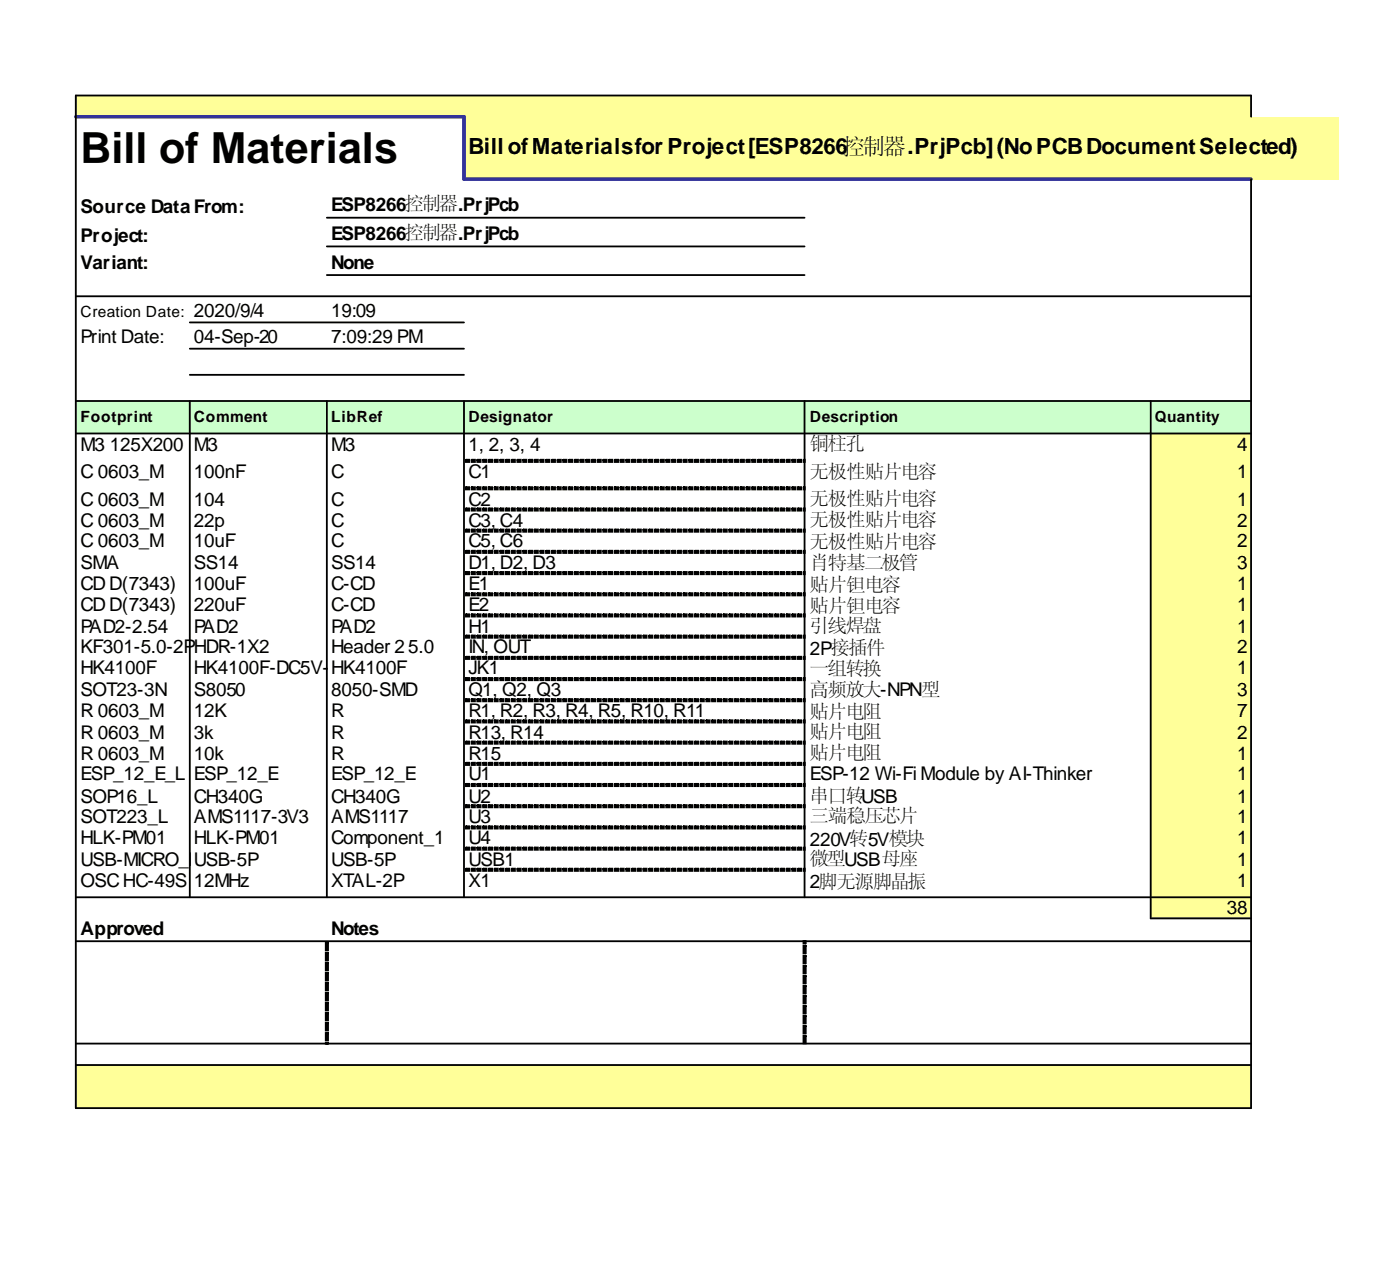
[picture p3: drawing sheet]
<svg xmlns="http://www.w3.org/2000/svg" width="254mm" height="231mm" viewBox="0 0 254 231" stroke-linecap="round" stroke-linejoin="round" font-family="sans-serif">
<defs><g id="words">
<text font-size="7.8" x="14.6" y="29.5">Bill of Materials</text>
<text font-size="4" x="84.9" y="28">Bill ofMaterialsfor Project[ESP8266控制器.PrjPcb](NoPCBDocumentSelected)</text>
<g font-size="3.4">
<text x="14.6" y="38.5">Source Data From:</text>
<text x="60" y="38.2">ESP8266控制器.PrjPcb</text>
<text x="14.6" y="43.8">Project:</text>
<text x="60" y="43.5">ESP8266控制器.PrjPcb</text>
<text x="14.6" y="48.8">Variant:</text>
<text x="60" y="48.8">None</text>
<text x="35.1" y="57.5">2020/9/4</text>
<text x="60" y="57.5">19:09</text>
<text x="14.6" y="62.1">Print Date:</text>
<text x="35.1" y="62.1">04-Sep-20</text>
<text x="60" y="62.1">7:09:29 PM</text>
<text x="14.6" y="81.7">M3</text>
<text x="19.9" y="81.7">125X200</text>
<text x="35.1" y="81.7">M3</text>
<text x="60" y="81.7">M3</text>
<text x="84.9" y="81.7">1, 2, 3, 4</text>
<text x="146.7" y="81.4">铜柱孔</text>
<text x="224.1" y="81.7">4</text>
<text x="14.6" y="86.7">C 0603_M</text>
<text x="35.1" y="86.7">100nF</text>
<text x="60" y="86.7">C</text>
<text x="84.9" y="86.7">C1</text>
<text x="146.7" y="86.3">无极性贴片电容</text>
<text x="224.1" y="86.7">1</text>
<text x="14.6" y="91.6">C 0603_M</text>
<text x="14.6" y="95.3">C 0603_M</text>
<text x="35.1" y="91.6">104</text>
<text x="35.1" y="95.3">22p</text>
<text x="60" y="91.6">C</text>
<text x="60" y="95.3">C</text>
<text x="84.9" y="91.6">C2</text>
<text x="84.9" y="95.3">C3, C4</text>
<text x="146.7" y="91.3">无极性贴片电容</text>
<text x="146.7" y="95">无极性贴片电容</text>
<text x="224.1" y="91.6">1</text>
<text x="224.1" y="95.3">2</text>
<text x="14.6" y="99.1">C 0603_M</text>
<text x="35.1" y="99.1">10uF</text>
<text x="60" y="99.1">C</text>
<text x="84.9" y="99.1">C5, C6</text>
<text x="146.7" y="99.1">无极性贴片电容</text>
<text x="224.1" y="99.1">2</text>
<text x="14.6" y="103.1">SMA</text>
<text x="14.6" y="106.8">CDD(7343)</text>
<text x="35.1" y="103.1">SS14</text>
<text x="35.1" y="106.8">100uF</text>
<text x="60" y="103.1">SS14</text>
<text x="60" y="106.8">C-CD</text>
<text x="84.9" y="103.1">D1, D2, D3</text>
<text x="84.9" y="106.8">E1</text>
<text x="146.7" y="102.8">肖特基二极管</text>
<text x="146.7" y="106.8">贴片钽电容</text>
<text x="224.1" y="103.1">3</text>
<text x="224.1" y="106.8">1</text>
<text x="14.6" y="110.6">CDD(7343)</text>
<text x="35.1" y="110.6">220uF</text>
<text x="60" y="110.6">C-CD</text>
<text x="84.9" y="110.6">E2</text>
<text x="146.7" y="110.6">贴片钽电容</text>
<text x="224.1" y="110.6">1</text>
<text x="14.6" y="114.6">PAD2-2.54</text>
<text x="14.6" y="118.3">KF301-5.0-2PHDR-1X2</text>
<text x="35.1" y="114.6">PAD2</text>
<text x="60" y="114.6">PAD2</text>
<text x="60" y="118.3">Header 2</text>
<text x="74" y="118.3">5.0</text>
<text x="84.9" y="114.6">H1</text>
<text x="84.9" y="118.3">IN, OUT</text>
<text x="146.7" y="114.3">引线焊盘</text>
<text x="146.7" y="118.6">2P接插件</text>
<text x="224.1" y="114.6">1</text>
<text x="224.1" y="118.3">2</text>
<text x="14.6" y="122.1">HK4100F</text>
<text x="35.1" y="122.1">HK4100F-DC5V-</text>
<text x="59.7" y="122.1">SHG</text>
<text x="60" y="122.1">HK4100F</text>
<text x="84.9" y="122.1">JK1</text>
<text x="146.7" y="122.1">一组转换</text>
<text x="146.7" y="125.8">高频放大-NPN型</text>
<text x="224.1" y="122.1">1</text>
<text x="14.6" y="126.1">SOT23-3N</text>
<text x="14.6" y="129.8">R 0603_M</text>
<text x="35.1" y="126.1">S8050</text>
<text x="35.1" y="129.8">12K</text>
<text x="60" y="126.1">8050-SMD</text>
<text x="60" y="129.8">R</text>
<text x="84.9" y="126.1">Q1, Q2, Q3</text>
<text x="84.9" y="129.8">R1, R2, R3, R4, R5, R10, R11</text>
<text x="146.7" y="129.8">贴片电阻</text>
<text x="224.1" y="126.1">3</text>
<text x="224.1" y="129.8">7</text>
<text x="14.6" y="133.9">R 0603_M</text>
<text x="14.6" y="137.6">R 0603_M</text>
<text x="35.1" y="133.9">3k</text>
<text x="35.1" y="137.6">10k</text>
<text x="60" y="133.9">R</text>
<text x="60" y="137.6">R</text>
<text x="84.9" y="133.9">R13, R14</text>
<text x="84.9" y="137.6">R15</text>
<text x="146.7" y="133.5">贴片电阻</text>
<text x="146.7" y="137.3">贴片电阻</text>
<text x="224.1" y="133.9">2</text>
<text x="224.1" y="137.6">1</text>
<text x="14.6" y="141.3">ESP_12_E_L</text>
<text x="35.1" y="141.3">ESP_12_E</text>
<text x="60" y="141.3">ESP_12_E</text>
<text x="84.9" y="141.3">U1</text>
<text x="146.7" y="141.3">ESP-12 Wi-Fi Module by AI-Thinker</text>
<text x="224.1" y="141.3">1</text>
<text x="14.6" y="145.3">SOP16_L</text>
<text x="14.6" y="149.1">SOT223_L</text>
<text x="35.1" y="145.3">CH340G</text>
<text x="35.1" y="149.1">AMS1117-3V3</text>
<text x="60" y="145.3">CH340G</text>
<text x="60" y="149.1">AMS1117</text>
<text x="84.9" y="145.3">U2</text>
<text x="84.9" y="149.1">U3</text>
<text x="146.7" y="145">串口转USB</text>
<text x="146.7" y="148.8">三端稳压芯片</text>
<text x="224.1" y="145.3">1</text>
<text x="224.1" y="149.1">1</text>
<text x="14.6" y="152.8">HLK-PM01</text>
<text x="35.1" y="152.8">HLK-PM01</text>
<text x="60" y="152.8">Component_1</text>
<text x="84.9" y="152.8">U4</text>
<text x="146.7" y="153.1">220V转5V模块</text>
<text x="224.1" y="152.8">1</text>
<text x="14.6" y="156.8">USB-MICRO_DUSB-5P</text>
<text x="14.6" y="160.6">OSCHC-49S</text>
<text x="35.1" y="160.6">12MHz</text>
<text x="60" y="156.8">USB-5P</text>
<text x="60" y="160.6">XTAL-2P</text>
<text x="84.9" y="156.8">USB1</text>
<text x="84.9" y="160.6">X1</text>
<text x="146.7" y="156.5">微型USB母座</text>
<text x="146.7" y="160.9">2脚无源脚晶振</text>
<text x="224.1" y="156.8">1</text>
<text x="224.1" y="160.6">1</text>
<text x="222.3" y="165.5">38</text>
<text x="14.6" y="169.3">Approved</text>
<text x="60" y="169.3">Notes</text>
</g>
<g font-size="2.8">
<text x="14.6" y="57.5">Creation Date:</text>
<text x="14.6" y="76.4">Footprint</text>
<text x="35.1" y="76.4">Comment</text>
<text x="60" y="76.4">LibRef</text>
<text x="84.9" y="76.4">Designator</text>
<text x="146.7" y="76.4">Description</text>
<text x="209.2" y="76.4">Quantity</text>
</g>
</g></defs>
<g fill="#ff9">
<path d="M13.7 17.3h213v3.9h-213z" fill-rule="evenodd"/>
<path d="M84.1 21.1h158.4v11.4h-158.4z" fill-rule="evenodd"/>
</g>
<path d="M13.7 72.6h213v6h-213z" fill-rule="evenodd" fill="#cfc"/>
<g fill="#ff9">
<path d="M208.5 78.5h18.2v87.9h-18.2z" fill-rule="evenodd"/>
<path d="M13.7 192.9h213v7.8h-213z" fill-rule="evenodd"/>
</g>
<g fill="none" stroke="#000" stroke-width=".33">
<path d="M59.2 39.4h86.6M226.7 21.1v-3.8h-213v183.4h213v-168.3M13.7 53.7h213M34.4 58.4h49.7M59.2 44.6h86.6M59.2 49.8h86.6M13.7 72.6h213M13.7 78.5h213M34.4 63.1h49.7M34.4 67.9h49.7M34.4 72.6v89.9M59.2 72.6v89.9"/>
<path d="M84.1 72.6v89.9M145.8 72.6v89.9M208.5 72.6v93.7h18.2M13.7 162.5h213M13.7 170.4h213M13.7 189h213M13.7 192.9h213"/>
</g>
<path d="M13.7 21.1h70.4v11.3h142.6" fill="none" stroke="#339" stroke-width=".66"/>
<g fill="#000" stroke="#000" stroke-width=".41">
<path d="M84.5 83.3h.5v.3h-.5zM85.5 83.3h.5v.3h-.5zM86.5 83.3h.5v.3h-.5zM87.6 83.3h.5v.3h-.5zM88.6 83.3h.5v.3h-.5zM89.6 83.3h.5v.3h-.5zM90.7 83.3h.5v.3h-.5zM91.7 83.3h.5v.3h-.5zM92.7 83.3h.6v.3h-.6zM93.8 83.3h.5v.3h-.5zM94.8 83.3h.5v.3h-.5zM95.9 83.3h.5v.3h-.5zM96.9 83.3h.5v.3h-.5zM97.9 83.3h.5v.3h-.5zM99 83.3h.5v.3h-.5zM100 83.3h.5v.3h-.5zM101 83.3h.6v.3h-.6zM102.1 83.3h.5v.3h-.5zM103.1 83.3h.5v.3h-.5zM104.2 83.3h.5v.3h-.5zM105.2 83.3h.5v.3h-.5zM106.2 83.3h.6v.3h-.6zM107.3 83.3h.5v.3h-.5zM108.3 83.3h.5v.3h-.5zM109.3 83.3h.6v.3h-.6zM110.4 83.3h.5v.3h-.5zM111.4 83.3h.5v.3h-.5zM112.4 83.3h.6v.3h-.6zM113.5 83.3h.5v.3h-.5zM114.5 83.3h.6v.3h-.6zM115.6 83.3h.5v.3h-.5zM116.6 83.3h.5v.3h-.5zM117.6 83.3h.6v.3h-.6zM118.7 83.3h.5v.3h-.5zM119.7 83.3h.5v.3h-.5zM120.7 83.3h.6v.3h-.6zM121.8 83.3h.5v.3h-.5zM122.8 83.3h.5v.3h-.5zM123.9 83.3h.5v.3h-.5zM124.9 83.3h.5v.3h-.5zM125.9 83.3h.6v.3h-.6zM127 83.3h.5v.3h-.5zM128 83.3h.5v.3h-.5zM129 83.3h.6v.3h-.6zM130.1 83.3h.5v.3h-.5zM131.1 83.3h.5v.3h-.5zM132.2 83.3h.5v.3h-.5zM133.2 83.3h.5v.3h-.5zM134.2 83.3h.6v.3h-.6zM135.3 83.3h.5v.3h-.5zM136.3 83.3h.5v.3h-.5zM137.4 83.3h.5v.3h-.5zM138.4 83.3h.5v.3h-.5zM139.4 83.3h.5v.3h-.5zM140.5 83.3h.5v.3h-.5zM141.5 83.3h.5v.3h-.5zM142.5 83.3h.5v.3h-.5zM143.6 83.3h.5v.3h-.5zM144.6 83.3h.5v.3h-.5zM145.7 83.3h.1v.3h-.1z"/>
<path d="M84.5 88.3h.5v.3h-.5zM85.5 88.3h.5v.3h-.5zM86.5 88.3h.5v.3h-.5zM87.6 88.3h.5v.3h-.5zM88.6 88.3h.5v.3h-.5zM89.6 88.3h.5v.3h-.5zM90.7 88.3h.5v.3h-.5zM91.7 88.3h.5v.3h-.5zM92.7 88.3h.6v.3h-.6zM93.8 88.3h.5v.3h-.5zM94.8 88.3h.5v.3h-.5zM95.9 88.3h.5v.3h-.5zM96.9 88.3h.5v.3h-.5zM97.9 88.3h.5v.3h-.5zM99 88.3h.5v.3h-.5zM100 88.3h.5v.3h-.5zM101 88.3h.6v.3h-.6zM102.1 88.3h.5v.3h-.5zM103.1 88.3h.5v.3h-.5zM104.2 88.3h.5v.3h-.5zM105.2 88.3h.5v.3h-.5zM106.2 88.3h.6v.3h-.6zM107.3 88.3h.5v.3h-.5zM108.3 88.3h.5v.3h-.5zM109.3 88.3h.6v.3h-.6zM110.4 88.3h.5v.3h-.5zM111.4 88.3h.5v.3h-.5zM112.4 88.3h.6v.3h-.6zM113.5 88.3h.5v.3h-.5zM114.5 88.3h.6v.3h-.6zM115.6 88.3h.5v.3h-.5zM116.6 88.3h.5v.3h-.5zM117.6 88.3h.6v.3h-.6zM118.7 88.3h.5v.3h-.5zM119.7 88.3h.5v.3h-.5zM120.7 88.3h.6v.3h-.6zM121.8 88.3h.5v.3h-.5zM122.8 88.3h.5v.3h-.5zM123.9 88.3h.5v.3h-.5zM124.9 88.3h.5v.3h-.5zM125.9 88.3h.6v.3h-.6zM127 88.3h.5v.3h-.5zM128 88.3h.5v.3h-.5zM129 88.3h.6v.3h-.6zM130.1 88.3h.5v.3h-.5zM131.1 88.3h.5v.3h-.5zM132.2 88.3h.5v.3h-.5zM133.2 88.3h.5v.3h-.5zM134.2 88.3h.6v.3h-.6zM135.3 88.3h.5v.3h-.5zM136.3 88.3h.5v.3h-.5zM137.4 88.3h.5v.3h-.5zM138.4 88.3h.5v.3h-.5zM139.4 88.3h.5v.3h-.5zM140.5 88.3h.5v.3h-.5zM141.5 88.3h.5v.3h-.5zM142.5 88.3h.5v.3h-.5zM143.6 88.3h.5v.3h-.5zM144.6 88.3h.5v.3h-.5zM145.7 88.3h.1v.3h-.1z"/>
<path d="M84.5 92.1h.5v.3h-.5zM85.5 92.1h.5v.3h-.5zM86.5 92.1h.5v.3h-.5zM87.6 92.1h.5v.3h-.5zM88.6 92.1h.5v.3h-.5zM89.6 92.1h.5v.3h-.5zM90.7 92.1h.5v.3h-.5zM91.7 92.1h.5v.3h-.5zM92.7 92.1h.6v.3h-.6zM93.8 92.1h.5v.3h-.5zM94.8 92.1h.5v.3h-.5zM95.9 92.1h.5v.3h-.5zM96.9 92.1h.5v.3h-.5zM97.9 92.1h.5v.3h-.5zM99 92.1h.5v.3h-.5zM100 92.1h.5v.3h-.5zM101 92.1h.6v.3h-.6zM102.1 92.1h.5v.3h-.5zM103.1 92.1h.5v.3h-.5zM104.2 92.1h.5v.3h-.5zM105.2 92.1h.5v.3h-.5zM106.2 92.1h.6v.3h-.6zM107.3 92.1h.5v.3h-.5zM108.3 92.1h.5v.3h-.5zM109.3 92.1h.6v.3h-.6zM110.4 92.1h.5v.3h-.5zM111.4 92.1h.5v.3h-.5zM112.4 92.1h.6v.3h-.6zM113.5 92.1h.5v.3h-.5zM114.5 92.1h.6v.3h-.6zM115.6 92.1h.5v.3h-.5zM116.6 92.1h.5v.3h-.5zM117.6 92.1h.6v.3h-.6zM118.7 92.1h.5v.3h-.5zM119.7 92.1h.5v.3h-.5zM120.7 92.1h.6v.3h-.6zM121.8 92.1h.5v.3h-.5zM122.8 92.1h.5v.3h-.5zM123.9 92.1h.5v.3h-.5zM124.9 92.1h.5v.3h-.5zM125.9 92.1h.6v.3h-.6zM127 92.1h.5v.3h-.5zM128 92.1h.5v.3h-.5zM129 92.1h.6v.3h-.6zM130.1 92.1h.5v.3h-.5zM131.1 92.1h.5v.3h-.5zM132.2 92.1h.5v.3h-.5zM133.2 92.1h.5v.3h-.5zM134.2 92.1h.6v.3h-.6zM135.3 92.1h.5v.3h-.5zM136.3 92.1h.5v.3h-.5zM137.4 92.1h.5v.3h-.5zM138.4 92.1h.5v.3h-.5zM139.4 92.1h.5v.3h-.5zM140.5 92.1h.5v.3h-.5zM141.5 92.1h.5v.3h-.5zM142.5 92.1h.5v.3h-.5zM143.6 92.1h.5v.3h-.5zM144.6 92.1h.5v.3h-.5zM145.7 92.1h.1v.3h-.1z"/>
<path d="M84.5 95.9h.5v.4h-.5zM85.5 95.9h.5v.4h-.5zM86.5 95.9h.5v.4h-.5zM87.6 95.9h.5v.4h-.5zM88.6 95.9h.5v.4h-.5zM89.6 95.9h.5v.4h-.5zM90.7 95.9h.5v.4h-.5zM91.7 95.9h.5v.4h-.5zM92.7 95.9h.6v.4h-.6zM93.8 95.9h.5v.4h-.5zM94.8 95.9h.5v.4h-.5zM95.9 95.9h.5v.4h-.5zM96.9 95.9h.5v.4h-.5zM97.9 95.9h.5v.4h-.5zM99 95.9h.5v.4h-.5zM100 95.9h.5v.4h-.5zM101 95.9h.6v.4h-.6zM102.1 95.9h.5v.4h-.5zM103.1 95.9h.5v.4h-.5zM104.2 95.9h.5v.4h-.5zM105.2 95.9h.5v.4h-.5zM106.2 95.9h.6v.4h-.6zM107.3 95.9h.5v.4h-.5zM108.3 95.9h.5v.4h-.5zM109.3 95.9h.6v.4h-.6zM110.4 95.9h.5v.4h-.5zM111.4 95.9h.5v.4h-.5zM112.4 95.9h.6v.4h-.6zM113.5 95.9h.5v.4h-.5zM114.5 95.9h.6v.4h-.6zM115.6 95.9h.5v.4h-.5zM116.6 95.9h.5v.4h-.5zM117.6 95.9h.6v.4h-.6zM118.7 95.9h.5v.4h-.5zM119.7 95.9h.5v.4h-.5zM120.7 95.9h.6v.4h-.6zM121.8 95.9h.5v.4h-.5zM122.8 95.9h.5v.4h-.5zM123.9 95.9h.5v.4h-.5zM124.9 95.9h.5v.4h-.5zM125.9 95.9h.6v.4h-.6zM127 95.9h.5v.4h-.5zM128 95.9h.5v.4h-.5zM129 95.9h.6v.4h-.6zM130.1 95.9h.5v.4h-.5zM131.1 95.9h.5v.4h-.5zM132.2 95.9h.5v.4h-.5zM133.2 95.9h.5v.4h-.5zM134.2 95.9h.6v.4h-.6zM135.3 95.9h.5v.4h-.5zM136.3 95.9h.5v.4h-.5zM137.4 95.9h.5v.4h-.5zM138.4 95.9h.5v.4h-.5zM139.4 95.9h.5v.4h-.5zM140.5 95.9h.5v.4h-.5zM141.5 95.9h.5v.4h-.5zM142.5 95.9h.5v.4h-.5zM143.6 95.9h.5v.4h-.5zM144.6 95.9h.5v.4h-.5zM145.7 95.9h.1v.4h-.1z"/>
<path d="M84.5 99.8h.5v.3h-.5zM85.5 99.8h.5v.3h-.5zM86.5 99.8h.5v.3h-.5zM87.6 99.8h.5v.3h-.5zM88.6 99.8h.5v.3h-.5zM89.6 99.8h.5v.3h-.5zM90.7 99.8h.5v.3h-.5zM91.7 99.8h.5v.3h-.5zM92.7 99.8h.6v.3h-.6zM93.8 99.8h.5v.3h-.5zM94.8 99.8h.5v.3h-.5zM95.9 99.8h.5v.3h-.5zM96.9 99.8h.5v.3h-.5zM97.9 99.8h.5v.3h-.5zM99 99.8h.5v.3h-.5zM100 99.8h.5v.3h-.5zM101 99.8h.6v.3h-.6zM102.1 99.8h.5v.3h-.5zM103.1 99.8h.5v.3h-.5zM104.2 99.8h.5v.3h-.5zM105.2 99.8h.5v.3h-.5zM106.2 99.8h.6v.3h-.6zM107.3 99.8h.5v.3h-.5zM108.3 99.8h.5v.3h-.5zM109.3 99.8h.6v.3h-.6zM110.4 99.8h.5v.3h-.5zM111.4 99.8h.5v.3h-.5zM112.4 99.8h.6v.3h-.6zM113.5 99.8h.5v.3h-.5zM114.5 99.8h.6v.3h-.6zM115.6 99.8h.5v.3h-.5zM116.6 99.8h.5v.3h-.5zM117.6 99.8h.6v.3h-.6zM118.7 99.8h.5v.3h-.5zM119.7 99.8h.5v.3h-.5zM120.7 99.8h.6v.3h-.6zM121.8 99.8h.5v.3h-.5zM122.8 99.8h.5v.3h-.5zM123.9 99.8h.5v.3h-.5zM124.9 99.8h.5v.3h-.5zM125.9 99.8h.6v.3h-.6zM127 99.8h.5v.3h-.5zM128 99.8h.5v.3h-.5zM129 99.8h.6v.3h-.6zM130.1 99.8h.5v.3h-.5zM131.1 99.8h.5v.3h-.5zM132.2 99.8h.5v.3h-.5zM133.2 99.8h.5v.3h-.5zM134.2 99.8h.6v.3h-.6zM135.3 99.8h.5v.3h-.5zM136.3 99.8h.5v.3h-.5zM137.4 99.8h.5v.3h-.5zM138.4 99.8h.5v.3h-.5zM139.4 99.8h.5v.3h-.5zM140.5 99.8h.5v.3h-.5zM141.5 99.8h.5v.3h-.5zM142.5 99.8h.5v.3h-.5zM143.6 99.8h.5v.3h-.5zM144.6 99.8h.5v.3h-.5zM145.7 99.8h.1v.3h-.1z"/>
<path d="M84.5 103.6h.5v.3h-.5zM85.5 103.6h.5v.3h-.5zM86.5 103.6h.5v.3h-.5zM87.6 103.6h.5v.3h-.5zM88.6 103.6h.5v.3h-.5zM89.6 103.6h.5v.3h-.5zM90.7 103.6h.5v.3h-.5zM91.7 103.6h.5v.3h-.5zM92.7 103.6h.6v.3h-.6zM93.8 103.6h.5v.3h-.5zM94.8 103.6h.5v.3h-.5zM95.9 103.6h.5v.3h-.5zM96.9 103.6h.5v.3h-.5zM97.9 103.6h.5v.3h-.5zM99 103.6h.5v.3h-.5zM100 103.6h.5v.3h-.5zM101 103.6h.6v.3h-.6zM102.1 103.6h.5v.3h-.5zM103.1 103.6h.5v.3h-.5zM104.2 103.6h.5v.3h-.5zM105.2 103.6h.5v.3h-.5zM106.2 103.6h.6v.3h-.6zM107.3 103.6h.5v.3h-.5zM108.3 103.6h.5v.3h-.5zM109.3 103.6h.6v.3h-.6zM110.4 103.6h.5v.3h-.5zM111.4 103.6h.5v.3h-.5zM112.4 103.6h.6v.3h-.6zM113.5 103.6h.5v.3h-.5zM114.5 103.6h.6v.3h-.6zM115.6 103.6h.5v.3h-.5zM116.6 103.6h.5v.3h-.5zM117.6 103.6h.6v.3h-.6zM118.7 103.6h.5v.3h-.5zM119.7 103.6h.5v.3h-.5zM120.7 103.6h.6v.3h-.6zM121.8 103.6h.5v.3h-.5zM122.8 103.6h.5v.3h-.5zM123.9 103.6h.5v.3h-.5zM124.9 103.6h.5v.3h-.5zM125.9 103.6h.6v.3h-.6zM127 103.6h.5v.3h-.5zM128 103.6h.5v.3h-.5zM129 103.6h.6v.3h-.6zM130.1 103.6h.5v.3h-.5zM131.1 103.6h.5v.3h-.5zM132.2 103.6h.5v.3h-.5zM133.2 103.6h.5v.3h-.5zM134.2 103.6h.6v.3h-.6zM135.3 103.6h.5v.3h-.5zM136.3 103.6h.5v.3h-.5zM137.4 103.6h.5v.3h-.5zM138.4 103.6h.5v.3h-.5zM139.4 103.6h.5v.3h-.5zM140.5 103.6h.5v.3h-.5zM141.5 103.6h.5v.3h-.5zM142.5 103.6h.5v.3h-.5zM143.6 103.6h.5v.3h-.5zM144.6 103.6h.5v.3h-.5zM145.7 103.6h.1v.3h-.1z"/>
<path d="M84.5 107.5h.5v.3h-.5zM85.5 107.5h.5v.3h-.5zM86.5 107.5h.5v.3h-.5zM87.6 107.5h.5v.3h-.5zM88.6 107.5h.5v.3h-.5zM89.6 107.5h.5v.3h-.5zM90.7 107.5h.5v.3h-.5zM91.7 107.5h.5v.3h-.5zM92.7 107.5h.6v.3h-.6zM93.8 107.5h.5v.3h-.5zM94.8 107.5h.5v.3h-.5zM95.9 107.5h.5v.3h-.5zM96.9 107.5h.5v.3h-.5zM97.9 107.5h.5v.3h-.5zM99 107.5h.5v.3h-.5zM100 107.5h.5v.3h-.5zM101 107.5h.6v.3h-.6zM102.1 107.5h.5v.3h-.5zM103.1 107.5h.5v.3h-.5zM104.2 107.5h.5v.3h-.5zM105.2 107.5h.5v.3h-.5zM106.2 107.5h.6v.3h-.6zM107.3 107.5h.5v.3h-.5zM108.3 107.5h.5v.3h-.5zM109.3 107.5h.6v.3h-.6zM110.4 107.5h.5v.3h-.5zM111.4 107.5h.5v.3h-.5zM112.4 107.5h.6v.3h-.6zM113.5 107.5h.5v.3h-.5zM114.5 107.5h.6v.3h-.6zM115.6 107.5h.5v.3h-.5zM116.6 107.5h.5v.3h-.5zM117.6 107.5h.6v.3h-.6zM118.7 107.5h.5v.3h-.5zM119.7 107.5h.5v.3h-.5zM120.7 107.5h.6v.3h-.6zM121.8 107.5h.5v.3h-.5zM122.8 107.5h.5v.3h-.5zM123.9 107.5h.5v.3h-.5zM124.9 107.5h.5v.3h-.5zM125.9 107.5h.6v.3h-.6zM127 107.5h.5v.3h-.5zM128 107.5h.5v.3h-.5zM129 107.5h.6v.3h-.6zM130.1 107.5h.5v.3h-.5zM131.1 107.5h.5v.3h-.5zM132.2 107.5h.5v.3h-.5zM133.2 107.5h.5v.3h-.5zM134.2 107.5h.6v.3h-.6zM135.3 107.5h.5v.3h-.5zM136.3 107.5h.5v.3h-.5zM137.4 107.5h.5v.3h-.5zM138.4 107.5h.5v.3h-.5zM139.4 107.5h.5v.3h-.5zM140.5 107.5h.5v.3h-.5zM141.5 107.5h.5v.3h-.5zM142.5 107.5h.5v.3h-.5zM143.6 107.5h.5v.3h-.5zM144.6 107.5h.5v.3h-.5zM145.7 107.5h.1v.3h-.1z"/>
<path d="M84.5 111.3h.5v.3h-.5zM85.5 111.3h.5v.3h-.5zM86.5 111.3h.5v.3h-.5zM87.6 111.3h.5v.3h-.5zM88.6 111.3h.5v.3h-.5zM89.6 111.3h.5v.3h-.5zM90.7 111.3h.5v.3h-.5zM91.7 111.3h.5v.3h-.5zM92.7 111.3h.6v.3h-.6zM93.8 111.3h.5v.3h-.5zM94.8 111.3h.5v.3h-.5zM95.9 111.3h.5v.3h-.5zM96.9 111.3h.5v.3h-.5zM97.9 111.3h.5v.3h-.5zM99 111.3h.5v.3h-.5zM100 111.3h.5v.3h-.5zM101 111.3h.6v.3h-.6zM102.1 111.3h.5v.3h-.5zM103.1 111.3h.5v.3h-.5zM104.2 111.3h.5v.3h-.5zM105.2 111.3h.5v.3h-.5zM106.2 111.3h.6v.3h-.6zM107.3 111.3h.5v.3h-.5zM108.3 111.3h.5v.3h-.5zM109.3 111.3h.6v.3h-.6zM110.4 111.3h.5v.3h-.5zM111.4 111.3h.5v.3h-.5zM112.4 111.3h.6v.3h-.6zM113.5 111.3h.5v.3h-.5zM114.5 111.3h.6v.3h-.6zM115.6 111.3h.5v.3h-.5zM116.6 111.3h.5v.3h-.5zM117.6 111.3h.6v.3h-.6zM118.7 111.3h.5v.3h-.5zM119.7 111.3h.5v.3h-.5zM120.7 111.3h.6v.3h-.6zM121.8 111.3h.5v.3h-.5zM122.8 111.3h.5v.3h-.5zM123.9 111.3h.5v.3h-.5zM124.9 111.3h.5v.3h-.5zM125.9 111.3h.6v.3h-.6zM127 111.3h.5v.3h-.5zM128 111.3h.5v.3h-.5zM129 111.3h.6v.3h-.6zM130.1 111.3h.5v.3h-.5zM131.1 111.3h.5v.3h-.5zM132.2 111.3h.5v.3h-.5zM133.2 111.3h.5v.3h-.5zM134.2 111.3h.6v.3h-.6zM135.3 111.3h.5v.3h-.5zM136.3 111.3h.5v.3h-.5zM137.4 111.3h.5v.3h-.5zM138.4 111.3h.5v.3h-.5zM139.4 111.3h.5v.3h-.5zM140.5 111.3h.5v.3h-.5zM141.5 111.3h.5v.3h-.5zM142.5 111.3h.5v.3h-.5zM143.6 111.3h.5v.3h-.5zM144.6 111.3h.5v.3h-.5zM145.7 111.3h.1v.3h-.1z"/>
<path d="M84.5 115.1h.5v.4h-.5zM85.5 115.1h.5v.4h-.5zM86.5 115.1h.5v.4h-.5zM87.6 115.1h.5v.4h-.5zM88.6 115.1h.5v.4h-.5zM89.6 115.1h.5v.4h-.5zM90.7 115.1h.5v.4h-.5zM91.7 115.1h.5v.4h-.5zM92.7 115.1h.6v.4h-.6zM93.8 115.1h.5v.4h-.5zM94.8 115.1h.5v.4h-.5zM95.9 115.1h.5v.4h-.5zM96.9 115.1h.5v.4h-.5zM97.9 115.1h.5v.4h-.5zM99 115.1h.5v.4h-.5zM100 115.1h.5v.4h-.5zM101 115.1h.6v.4h-.6zM102.1 115.1h.5v.4h-.5zM103.1 115.1h.5v.4h-.5zM104.2 115.1h.5v.4h-.5zM105.2 115.1h.5v.4h-.5zM106.2 115.1h.6v.4h-.6zM107.3 115.1h.5v.4h-.5zM108.3 115.1h.5v.4h-.5zM109.3 115.1h.6v.4h-.6zM110.4 115.1h.5v.4h-.5zM111.4 115.1h.5v.4h-.5zM112.4 115.1h.6v.4h-.6zM113.5 115.1h.5v.4h-.5zM114.5 115.1h.6v.4h-.6zM115.6 115.1h.5v.4h-.5zM116.6 115.1h.5v.4h-.5zM117.6 115.1h.6v.4h-.6zM118.7 115.1h.5v.4h-.5zM119.7 115.1h.5v.4h-.5zM120.7 115.1h.6v.4h-.6zM121.8 115.1h.5v.4h-.5zM122.8 115.1h.5v.4h-.5zM123.9 115.1h.5v.4h-.5zM124.9 115.1h.5v.4h-.5zM125.9 115.1h.6v.4h-.6zM127 115.1h.5v.4h-.5zM128 115.1h.5v.4h-.5zM129 115.1h.6v.4h-.6zM130.1 115.1h.5v.4h-.5zM131.1 115.1h.5v.4h-.5zM132.2 115.1h.5v.4h-.5zM133.2 115.1h.5v.4h-.5zM134.2 115.1h.6v.4h-.6zM135.3 115.1h.5v.4h-.5zM136.3 115.1h.5v.4h-.5zM137.4 115.1h.5v.4h-.5zM138.4 115.1h.5v.4h-.5zM139.4 115.1h.5v.4h-.5zM140.5 115.1h.5v.4h-.5zM141.5 115.1h.5v.4h-.5zM142.5 115.1h.5v.4h-.5zM143.6 115.1h.5v.4h-.5zM144.6 115.1h.5v.4h-.5zM145.7 115.1h.1v.4h-.1z"/>
<path d="M84.5 119h.5v.3h-.5zM85.5 119h.5v.3h-.5zM86.5 119h.5v.3h-.5zM87.6 119h.5v.3h-.5zM88.6 119h.5v.3h-.5zM89.6 119h.5v.3h-.5zM90.7 119h.5v.3h-.5zM91.7 119h.5v.3h-.5zM92.7 119h.6v.3h-.6zM93.8 119h.5v.3h-.5zM94.8 119h.5v.3h-.5zM95.9 119h.5v.3h-.5zM96.9 119h.5v.3h-.5zM97.9 119h.5v.3h-.5zM99 119h.5v.3h-.5zM100 119h.5v.3h-.5zM101 119h.6v.3h-.6zM102.1 119h.5v.3h-.5zM103.1 119h.5v.3h-.5zM104.2 119h.5v.3h-.5zM105.2 119h.5v.3h-.5zM106.2 119h.6v.3h-.6zM107.3 119h.5v.3h-.5zM108.3 119h.5v.3h-.5zM109.3 119h.6v.3h-.6zM110.4 119h.5v.3h-.5zM111.4 119h.5v.3h-.5zM112.4 119h.6v.3h-.6zM113.5 119h.5v.3h-.5zM114.5 119h.6v.3h-.6zM115.6 119h.5v.3h-.5zM116.6 119h.5v.3h-.5zM117.6 119h.6v.3h-.6zM118.7 119h.5v.3h-.5zM119.7 119h.5v.3h-.5zM120.7 119h.6v.3h-.6zM121.8 119h.5v.3h-.5zM122.8 119h.5v.3h-.5zM123.9 119h.5v.3h-.5zM124.9 119h.5v.3h-.5zM125.9 119h.6v.3h-.6zM127 119h.5v.3h-.5zM128 119h.5v.3h-.5zM129 119h.6v.3h-.6zM130.1 119h.5v.3h-.5zM131.1 119h.5v.3h-.5zM132.2 119h.5v.3h-.5zM133.2 119h.5v.3h-.5zM134.2 119h.6v.3h-.6zM135.3 119h.5v.3h-.5zM136.3 119h.5v.3h-.5zM137.4 119h.5v.3h-.5zM138.4 119h.5v.3h-.5zM139.4 119h.5v.3h-.5zM140.5 119h.5v.3h-.5zM141.5 119h.5v.3h-.5zM142.5 119h.5v.3h-.5zM143.6 119h.5v.3h-.5zM144.6 119h.5v.3h-.5zM145.7 119h.1v.3h-.1z"/>
<path d="M84.5 122.8h.5v.3h-.5zM85.5 122.8h.5v.3h-.5zM86.5 122.8h.5v.3h-.5zM87.6 122.8h.5v.3h-.5zM88.6 122.8h.5v.3h-.5zM89.6 122.8h.5v.3h-.5zM90.7 122.8h.5v.3h-.5zM91.7 122.8h.5v.3h-.5zM92.7 122.8h.6v.3h-.6zM93.8 122.8h.5v.3h-.5zM94.8 122.8h.5v.3h-.5zM95.9 122.8h.5v.3h-.5zM96.9 122.8h.5v.3h-.5zM97.9 122.8h.5v.3h-.5zM99 122.8h.5v.3h-.5zM100 122.8h.5v.3h-.5zM101 122.8h.6v.3h-.6zM102.1 122.8h.5v.3h-.5zM103.1 122.8h.5v.3h-.5zM104.2 122.8h.5v.3h-.5zM105.2 122.8h.5v.3h-.5zM106.2 122.8h.6v.3h-.6zM107.3 122.8h.5v.3h-.5zM108.3 122.8h.5v.3h-.5zM109.3 122.8h.6v.3h-.6zM110.4 122.8h.5v.3h-.5zM111.4 122.8h.5v.3h-.5zM112.4 122.8h.6v.3h-.6zM113.5 122.8h.5v.3h-.5zM114.5 122.8h.6v.3h-.6zM115.6 122.8h.5v.3h-.5zM116.6 122.8h.5v.3h-.5zM117.6 122.8h.6v.3h-.6zM118.7 122.8h.5v.3h-.5zM119.7 122.8h.5v.3h-.5zM120.7 122.8h.6v.3h-.6zM121.8 122.8h.5v.3h-.5zM122.8 122.8h.5v.3h-.5zM123.9 122.8h.5v.3h-.5zM124.9 122.8h.5v.3h-.5zM125.9 122.8h.6v.3h-.6zM127 122.8h.5v.3h-.5zM128 122.8h.5v.3h-.5zM129 122.8h.6v.3h-.6zM130.1 122.8h.5v.3h-.5zM131.1 122.8h.5v.3h-.5zM132.2 122.8h.5v.3h-.5zM133.2 122.8h.5v.3h-.5zM134.2 122.8h.6v.3h-.6zM135.3 122.8h.5v.3h-.5zM136.3 122.8h.5v.3h-.5zM137.4 122.8h.5v.3h-.5zM138.4 122.8h.5v.3h-.5zM139.4 122.8h.5v.3h-.5zM140.5 122.8h.5v.3h-.5zM141.5 122.8h.5v.3h-.5zM142.5 122.8h.5v.3h-.5zM143.6 122.8h.5v.3h-.5zM144.6 122.8h.5v.3h-.5zM145.7 122.8h.1v.3h-.1z"/>
<path d="M84.5 126.6h.5v.4h-.5zM85.5 126.6h.5v.4h-.5zM86.5 126.6h.5v.4h-.5zM87.6 126.6h.5v.4h-.5zM88.6 126.6h.5v.4h-.5zM89.6 126.6h.5v.4h-.5zM90.7 126.6h.5v.4h-.5zM91.7 126.6h.5v.4h-.5zM92.7 126.6h.6v.4h-.6zM93.8 126.6h.5v.4h-.5zM94.8 126.6h.5v.4h-.5zM95.9 126.6h.5v.4h-.5zM96.9 126.6h.5v.4h-.5zM97.9 126.6h.5v.4h-.5zM99 126.6h.5v.4h-.5zM100 126.6h.5v.4h-.5zM101 126.6h.6v.4h-.6zM102.1 126.6h.5v.4h-.5zM103.1 126.6h.5v.4h-.5zM104.2 126.6h.5v.4h-.5zM105.2 126.6h.5v.4h-.5zM106.2 126.6h.6v.4h-.6zM107.3 126.6h.5v.4h-.5zM108.3 126.6h.5v.4h-.5zM109.3 126.6h.6v.4h-.6zM110.4 126.6h.5v.4h-.5zM111.4 126.6h.5v.4h-.5zM112.4 126.6h.6v.4h-.6zM113.5 126.6h.5v.4h-.5zM114.5 126.6h.6v.4h-.6zM115.6 126.6h.5v.4h-.5zM116.6 126.6h.5v.4h-.5zM117.6 126.6h.6v.4h-.6zM118.7 126.6h.5v.4h-.5zM119.7 126.6h.5v.4h-.5zM120.7 126.6h.6v.4h-.6zM121.8 126.6h.5v.4h-.5zM122.8 126.6h.5v.4h-.5zM123.9 126.6h.5v.4h-.5zM124.9 126.6h.5v.4h-.5zM125.9 126.6h.6v.4h-.6zM127 126.6h.5v.4h-.5zM128 126.6h.5v.4h-.5zM129 126.6h.6v.4h-.6zM130.1 126.6h.5v.4h-.5zM131.1 126.6h.5v.4h-.5zM132.2 126.6h.5v.4h-.5zM133.2 126.6h.5v.4h-.5zM134.2 126.6h.6v.4h-.6zM135.3 126.6h.5v.4h-.5zM136.3 126.6h.5v.4h-.5zM137.4 126.6h.5v.4h-.5zM138.4 126.6h.5v.4h-.5zM139.4 126.6h.5v.4h-.5zM140.5 126.6h.5v.4h-.5zM141.5 126.6h.5v.4h-.5zM142.5 126.6h.5v.4h-.5zM143.6 126.6h.5v.4h-.5zM144.6 126.6h.5v.4h-.5zM145.7 126.6h.1v.4h-.1z"/>
<path d="M84.5 130.5h.5v.3h-.5zM85.5 130.5h.5v.3h-.5zM86.5 130.5h.5v.3h-.5zM87.6 130.5h.5v.3h-.5zM88.6 130.5h.5v.3h-.5zM89.6 130.5h.5v.3h-.5zM90.7 130.5h.5v.3h-.5zM91.7 130.5h.5v.3h-.5zM92.7 130.5h.6v.3h-.6zM93.8 130.5h.5v.3h-.5zM94.8 130.5h.5v.3h-.5zM95.9 130.5h.5v.3h-.5zM96.9 130.5h.5v.3h-.5zM97.9 130.5h.5v.3h-.5zM99 130.5h.5v.3h-.5zM100 130.5h.5v.3h-.5zM101 130.5h.6v.3h-.6zM102.1 130.5h.5v.3h-.5zM103.1 130.5h.5v.3h-.5zM104.2 130.5h.5v.3h-.5zM105.2 130.5h.5v.3h-.5zM106.2 130.5h.6v.3h-.6zM107.3 130.5h.5v.3h-.5zM108.3 130.5h.5v.3h-.5zM109.3 130.5h.6v.3h-.6zM110.4 130.5h.5v.3h-.5zM111.4 130.5h.5v.3h-.5zM112.4 130.5h.6v.3h-.6zM113.5 130.5h.5v.3h-.5zM114.5 130.5h.6v.3h-.6zM115.6 130.5h.5v.3h-.5zM116.6 130.5h.5v.3h-.5zM117.6 130.5h.6v.3h-.6zM118.7 130.5h.5v.3h-.5zM119.7 130.5h.5v.3h-.5zM120.7 130.5h.6v.3h-.6zM121.8 130.5h.5v.3h-.5zM122.8 130.5h.5v.3h-.5zM123.9 130.5h.5v.3h-.5zM124.9 130.5h.5v.3h-.5zM125.9 130.5h.6v.3h-.6zM127 130.5h.5v.3h-.5zM128 130.5h.5v.3h-.5zM129 130.5h.6v.3h-.6zM130.1 130.5h.5v.3h-.5zM131.1 130.5h.5v.3h-.5zM132.2 130.5h.5v.3h-.5zM133.2 130.5h.5v.3h-.5zM134.2 130.5h.6v.3h-.6zM135.3 130.5h.5v.3h-.5zM136.3 130.5h.5v.3h-.5zM137.4 130.5h.5v.3h-.5zM138.4 130.5h.5v.3h-.5zM139.4 130.5h.5v.3h-.5zM140.5 130.5h.5v.3h-.5zM141.5 130.5h.5v.3h-.5zM142.5 130.5h.5v.3h-.5zM143.6 130.5h.5v.3h-.5zM144.6 130.5h.5v.3h-.5zM145.7 130.5h.1v.3h-.1z"/>
<path d="M84.5 134.3h.5v.4h-.5zM85.5 134.3h.5v.4h-.5zM86.5 134.3h.5v.4h-.5zM87.6 134.3h.5v.4h-.5zM88.6 134.3h.5v.4h-.5zM89.6 134.3h.5v.4h-.5zM90.7 134.3h.5v.4h-.5zM91.7 134.3h.5v.4h-.5zM92.7 134.3h.6v.4h-.6zM93.8 134.3h.5v.4h-.5zM94.8 134.3h.5v.4h-.5zM95.9 134.3h.5v.4h-.5zM96.9 134.3h.5v.4h-.5zM97.9 134.3h.5v.4h-.5zM99 134.3h.5v.4h-.5zM100 134.3h.5v.4h-.5zM101 134.3h.6v.4h-.6zM102.1 134.3h.5v.4h-.5zM103.1 134.3h.5v.4h-.5zM104.2 134.3h.5v.4h-.5zM105.2 134.3h.5v.4h-.5zM106.2 134.3h.6v.4h-.6zM107.3 134.3h.5v.4h-.5zM108.3 134.3h.5v.4h-.5zM109.3 134.3h.6v.4h-.6zM110.4 134.3h.5v.4h-.5zM111.4 134.3h.5v.4h-.5zM112.4 134.3h.6v.4h-.6zM113.5 134.3h.5v.4h-.5zM114.5 134.3h.6v.4h-.6zM115.6 134.3h.5v.4h-.5zM116.6 134.3h.5v.4h-.5zM117.6 134.3h.6v.4h-.6zM118.7 134.3h.5v.4h-.5zM119.7 134.3h.5v.4h-.5zM120.7 134.3h.6v.4h-.6zM121.8 134.3h.5v.4h-.5zM122.8 134.3h.5v.4h-.5zM123.9 134.3h.5v.4h-.5zM124.9 134.3h.5v.4h-.5zM125.9 134.3h.6v.4h-.6zM127 134.3h.5v.4h-.5zM128 134.3h.5v.4h-.5zM129 134.3h.6v.4h-.6zM130.1 134.3h.5v.4h-.5zM131.1 134.3h.5v.4h-.5zM132.2 134.3h.5v.4h-.5zM133.2 134.3h.5v.4h-.5zM134.2 134.3h.6v.4h-.6zM135.3 134.3h.5v.4h-.5zM136.3 134.3h.5v.4h-.5zM137.4 134.3h.5v.4h-.5zM138.4 134.3h.5v.4h-.5zM139.4 134.3h.5v.4h-.5zM140.5 134.3h.5v.4h-.5zM141.5 134.3h.5v.4h-.5zM142.5 134.3h.5v.4h-.5zM143.6 134.3h.5v.4h-.5zM144.6 134.3h.5v.4h-.5zM145.7 134.3h.1v.4h-.1z"/>
<path d="M84.5 138.2h.5v.3h-.5zM85.5 138.2h.5v.3h-.5zM86.5 138.2h.5v.3h-.5zM87.6 138.2h.5v.3h-.5zM88.6 138.2h.5v.3h-.5zM89.6 138.2h.5v.3h-.5zM90.7 138.2h.5v.3h-.5zM91.7 138.2h.5v.3h-.5zM92.7 138.2h.6v.3h-.6zM93.8 138.2h.5v.3h-.5zM94.8 138.2h.5v.3h-.5zM95.9 138.2h.5v.3h-.5zM96.9 138.2h.5v.3h-.5zM97.9 138.2h.5v.3h-.5zM99 138.2h.5v.3h-.5zM100 138.2h.5v.3h-.5zM101 138.2h.6v.3h-.6zM102.1 138.2h.5v.3h-.5zM103.1 138.2h.5v.3h-.5zM104.2 138.2h.5v.3h-.5zM105.2 138.2h.5v.3h-.5zM106.2 138.2h.6v.3h-.6zM107.3 138.2h.5v.3h-.5zM108.3 138.2h.5v.3h-.5zM109.3 138.2h.6v.3h-.6zM110.4 138.2h.5v.3h-.5zM111.4 138.2h.5v.3h-.5zM112.4 138.2h.6v.3h-.6zM113.5 138.2h.5v.3h-.5zM114.5 138.2h.6v.3h-.6zM115.6 138.2h.5v.3h-.5zM116.6 138.2h.5v.3h-.5zM117.6 138.2h.6v.3h-.6zM118.7 138.2h.5v.3h-.5zM119.7 138.2h.5v.3h-.5zM120.7 138.2h.6v.3h-.6zM121.8 138.2h.5v.3h-.5zM122.8 138.2h.5v.3h-.5zM123.9 138.2h.5v.3h-.5zM124.9 138.2h.5v.3h-.5zM125.9 138.2h.6v.3h-.6zM127 138.2h.5v.3h-.5zM128 138.2h.5v.3h-.5zM129 138.2h.6v.3h-.6zM130.1 138.2h.5v.3h-.5zM131.1 138.2h.5v.3h-.5zM132.2 138.2h.5v.3h-.5zM133.2 138.2h.5v.3h-.5zM134.2 138.2h.6v.3h-.6zM135.3 138.2h.5v.3h-.5zM136.3 138.2h.5v.3h-.5zM137.4 138.2h.5v.3h-.5zM138.4 138.2h.5v.3h-.5zM139.4 138.2h.5v.3h-.5zM140.5 138.2h.5v.3h-.5zM141.5 138.2h.5v.3h-.5zM142.5 138.2h.5v.3h-.5zM143.6 138.2h.5v.3h-.5zM144.6 138.2h.5v.3h-.5zM145.7 138.2h.1v.3h-.1z"/>
<path d="M84.5 142h.5v.3h-.5zM85.5 142h.5v.3h-.5zM86.5 142h.5v.3h-.5zM87.6 142h.5v.3h-.5zM88.6 142h.5v.3h-.5zM89.6 142h.5v.3h-.5zM90.7 142h.5v.3h-.5zM91.7 142h.5v.3h-.5zM92.7 142h.6v.3h-.6zM93.8 142h.5v.3h-.5zM94.8 142h.5v.3h-.5zM95.9 142h.5v.3h-.5zM96.9 142h.5v.3h-.5zM97.9 142h.5v.3h-.5zM99 142h.5v.3h-.5zM100 142h.5v.3h-.5zM101 142h.6v.3h-.6zM102.1 142h.5v.3h-.5zM103.1 142h.5v.3h-.5zM104.2 142h.5v.3h-.5zM105.2 142h.5v.3h-.5zM106.2 142h.6v.3h-.6zM107.3 142h.5v.3h-.5zM108.3 142h.5v.3h-.5zM109.3 142h.6v.3h-.6zM110.4 142h.5v.3h-.5zM111.4 142h.5v.3h-.5zM112.4 142h.6v.3h-.6zM113.5 142h.5v.3h-.5zM114.5 142h.6v.3h-.6zM115.6 142h.5v.3h-.5zM116.6 142h.5v.3h-.5zM117.6 142h.6v.3h-.6zM118.7 142h.5v.3h-.5zM119.7 142h.5v.3h-.5zM120.7 142h.6v.3h-.6zM121.8 142h.5v.3h-.5zM122.8 142h.5v.3h-.5zM123.9 142h.5v.3h-.5zM124.9 142h.5v.3h-.5zM125.9 142h.6v.3h-.6zM127 142h.5v.3h-.5zM128 142h.5v.3h-.5zM129 142h.6v.3h-.6zM130.1 142h.5v.3h-.5zM131.1 142h.5v.3h-.5zM132.2 142h.5v.3h-.5zM133.2 142h.5v.3h-.5zM134.2 142h.6v.3h-.6zM135.3 142h.5v.3h-.5zM136.3 142h.5v.3h-.5zM137.4 142h.5v.3h-.5zM138.4 142h.5v.3h-.5zM139.4 142h.5v.3h-.5zM140.5 142h.5v.3h-.5zM141.5 142h.5v.3h-.5zM142.5 142h.5v.3h-.5zM143.6 142h.5v.3h-.5zM144.6 142h.5v.3h-.5zM145.7 142h.1v.3h-.1z"/>
<path d="M84.5 145.8h.5v.4h-.5zM85.5 145.8h.5v.4h-.5zM86.5 145.8h.5v.4h-.5zM87.6 145.8h.5v.4h-.5zM88.6 145.8h.5v.4h-.5zM89.6 145.8h.5v.4h-.5zM90.7 145.8h.5v.4h-.5zM91.7 145.8h.5v.4h-.5zM92.7 145.8h.6v.4h-.6zM93.8 145.8h.5v.4h-.5zM94.8 145.8h.5v.4h-.5zM95.9 145.8h.5v.4h-.5zM96.9 145.8h.5v.4h-.5zM97.9 145.8h.5v.4h-.5zM99 145.8h.5v.4h-.5zM100 145.8h.5v.4h-.5zM101 145.8h.6v.4h-.6zM102.1 145.8h.5v.4h-.5zM103.1 145.8h.5v.4h-.5zM104.2 145.8h.5v.4h-.5zM105.2 145.8h.5v.4h-.5zM106.2 145.8h.6v.4h-.6zM107.3 145.8h.5v.4h-.5zM108.3 145.8h.5v.4h-.5zM109.3 145.8h.6v.4h-.6zM110.4 145.8h.5v.4h-.5zM111.4 145.8h.5v.4h-.5zM112.4 145.8h.6v.4h-.6zM113.5 145.8h.5v.4h-.5zM114.5 145.8h.6v.4h-.6zM115.6 145.8h.5v.4h-.5zM116.6 145.8h.5v.4h-.5zM117.6 145.8h.6v.4h-.6zM118.7 145.8h.5v.4h-.5zM119.7 145.8h.5v.4h-.5zM120.7 145.8h.6v.4h-.6zM121.8 145.8h.5v.4h-.5zM122.8 145.8h.5v.4h-.5zM123.9 145.8h.5v.4h-.5zM124.9 145.8h.5v.4h-.5zM125.9 145.8h.6v.4h-.6zM127 145.8h.5v.4h-.5zM128 145.8h.5v.4h-.5zM129 145.8h.6v.4h-.6zM130.1 145.8h.5v.4h-.5zM131.1 145.8h.5v.4h-.5zM132.2 145.8h.5v.4h-.5zM133.2 145.8h.5v.4h-.5zM134.2 145.8h.6v.4h-.6zM135.3 145.8h.5v.4h-.5zM136.3 145.8h.5v.4h-.5zM137.4 145.8h.5v.4h-.5zM138.4 145.8h.5v.4h-.5zM139.4 145.8h.5v.4h-.5zM140.5 145.8h.5v.4h-.5zM141.5 145.8h.5v.4h-.5zM142.5 145.8h.5v.4h-.5zM143.6 145.8h.5v.4h-.5zM144.6 145.8h.5v.4h-.5zM145.7 145.8h.1v.4h-.1z"/>
<path d="M84.5 149.7h.5v.3h-.5zM85.5 149.7h.5v.3h-.5zM86.5 149.7h.5v.3h-.5zM87.6 149.7h.5v.3h-.5zM88.6 149.7h.5v.3h-.5zM89.6 149.7h.5v.3h-.5zM90.7 149.7h.5v.3h-.5zM91.7 149.7h.5v.3h-.5zM92.7 149.7h.6v.3h-.6zM93.8 149.7h.5v.3h-.5zM94.8 149.7h.5v.3h-.5zM95.9 149.7h.5v.3h-.5zM96.9 149.7h.5v.3h-.5zM97.9 149.7h.5v.3h-.5zM99 149.7h.5v.3h-.5zM100 149.7h.5v.3h-.5zM101 149.7h.6v.3h-.6zM102.1 149.7h.5v.3h-.5zM103.1 149.7h.5v.3h-.5zM104.2 149.7h.5v.3h-.5zM105.2 149.7h.5v.3h-.5zM106.2 149.7h.6v.3h-.6zM107.3 149.7h.5v.3h-.5zM108.3 149.7h.5v.3h-.5zM109.3 149.7h.6v.3h-.6zM110.4 149.7h.5v.3h-.5zM111.4 149.7h.5v.3h-.5zM112.4 149.7h.6v.3h-.6zM113.5 149.7h.5v.3h-.5zM114.5 149.7h.6v.3h-.6zM115.6 149.7h.5v.3h-.5zM116.6 149.7h.5v.3h-.5zM117.6 149.7h.6v.3h-.6zM118.7 149.7h.5v.3h-.5zM119.7 149.7h.5v.3h-.5zM120.7 149.7h.6v.3h-.6zM121.8 149.7h.5v.3h-.5zM122.8 149.7h.5v.3h-.5zM123.9 149.7h.5v.3h-.5zM124.9 149.7h.5v.3h-.5zM125.9 149.7h.6v.3h-.6zM127 149.7h.5v.3h-.5zM128 149.7h.5v.3h-.5zM129 149.7h.6v.3h-.6zM130.1 149.7h.5v.3h-.5zM131.1 149.7h.5v.3h-.5zM132.2 149.7h.5v.3h-.5zM133.2 149.7h.5v.3h-.5zM134.2 149.7h.6v.3h-.6zM135.3 149.7h.5v.3h-.5zM136.3 149.7h.5v.3h-.5zM137.4 149.7h.5v.3h-.5zM138.4 149.7h.5v.3h-.5zM139.4 149.7h.5v.3h-.5zM140.5 149.7h.5v.3h-.5zM141.5 149.7h.5v.3h-.5zM142.5 149.7h.5v.3h-.5zM143.6 149.7h.5v.3h-.5zM144.6 149.7h.5v.3h-.5zM145.7 149.7h.1v.3h-.1z"/>
<path d="M84.5 153.5h.5v.3h-.5zM85.5 153.5h.5v.3h-.5zM86.5 153.5h.5v.3h-.5zM87.6 153.5h.5v.3h-.5zM88.6 153.5h.5v.3h-.5zM89.6 153.5h.5v.3h-.5zM90.7 153.5h.5v.3h-.5zM91.7 153.5h.5v.3h-.5zM92.7 153.5h.6v.3h-.6zM93.8 153.5h.5v.3h-.5zM94.8 153.5h.5v.3h-.5zM95.9 153.5h.5v.3h-.5zM96.9 153.5h.5v.3h-.5zM97.9 153.5h.5v.3h-.5zM99 153.5h.5v.3h-.5zM100 153.5h.5v.3h-.5zM101 153.5h.6v.3h-.6zM102.1 153.5h.5v.3h-.5zM103.1 153.5h.5v.3h-.5zM104.2 153.5h.5v.3h-.5zM105.2 153.5h.5v.3h-.5zM106.2 153.5h.6v.3h-.6zM107.3 153.5h.5v.3h-.5zM108.3 153.5h.5v.3h-.5zM109.3 153.5h.6v.3h-.6zM110.4 153.5h.5v.3h-.5zM111.4 153.5h.5v.3h-.5zM112.4 153.5h.6v.3h-.6zM113.5 153.5h.5v.3h-.5zM114.5 153.5h.6v.3h-.6zM115.6 153.5h.5v.3h-.5zM116.6 153.5h.5v.3h-.5zM117.6 153.5h.6v.3h-.6zM118.7 153.5h.5v.3h-.5zM119.7 153.5h.5v.3h-.5zM120.7 153.5h.6v.3h-.6zM121.8 153.5h.5v.3h-.5zM122.8 153.5h.5v.3h-.5zM123.9 153.5h.5v.3h-.5zM124.9 153.5h.5v.3h-.5zM125.9 153.5h.6v.3h-.6zM127 153.5h.5v.3h-.5zM128 153.5h.5v.3h-.5zM129 153.5h.6v.3h-.6zM130.1 153.5h.5v.3h-.5zM131.1 153.5h.5v.3h-.5zM132.2 153.5h.5v.3h-.5zM133.2 153.5h.5v.3h-.5zM134.2 153.5h.6v.3h-.6zM135.3 153.5h.5v.3h-.5zM136.3 153.5h.5v.3h-.5zM137.4 153.5h.5v.3h-.5zM138.4 153.5h.5v.3h-.5zM139.4 153.5h.5v.3h-.5zM140.5 153.5h.5v.3h-.5zM141.5 153.5h.5v.3h-.5zM142.5 153.5h.5v.3h-.5zM143.6 153.5h.5v.3h-.5zM144.6 153.5h.5v.3h-.5zM145.7 153.5h.1v.3h-.1z"/>
<path d="M84.5 157.3h.5v.4h-.5zM85.5 157.3h.5v.4h-.5zM86.5 157.3h.5v.4h-.5zM87.6 157.3h.5v.4h-.5zM88.6 157.3h.5v.4h-.5zM89.6 157.3h.5v.4h-.5zM90.7 157.3h.5v.4h-.5zM91.7 157.3h.5v.4h-.5zM92.7 157.3h.6v.4h-.6zM93.8 157.3h.5v.4h-.5zM94.8 157.3h.5v.4h-.5zM95.9 157.3h.5v.4h-.5zM96.9 157.3h.5v.4h-.5zM97.9 157.3h.5v.4h-.5zM99 157.3h.5v.4h-.5zM100 157.3h.5v.4h-.5zM101 157.3h.6v.4h-.6zM102.1 157.3h.5v.4h-.5zM103.1 157.3h.5v.4h-.5zM104.2 157.3h.5v.4h-.5zM105.2 157.3h.5v.4h-.5zM106.2 157.3h.6v.4h-.6zM107.3 157.3h.5v.4h-.5zM108.3 157.3h.5v.4h-.5zM109.3 157.3h.6v.4h-.6zM110.4 157.3h.5v.4h-.5zM111.4 157.3h.5v.4h-.5zM112.4 157.3h.6v.4h-.6zM113.5 157.3h.5v.4h-.5zM114.5 157.3h.6v.4h-.6zM115.6 157.3h.5v.4h-.5zM116.6 157.3h.5v.4h-.5zM117.6 157.3h.6v.4h-.6zM118.7 157.3h.5v.4h-.5zM119.7 157.3h.5v.4h-.5zM120.7 157.3h.6v.4h-.6zM121.8 157.3h.5v.4h-.5zM122.8 157.3h.5v.4h-.5zM123.9 157.3h.5v.4h-.5zM124.9 157.3h.5v.4h-.5zM125.9 157.3h.6v.4h-.6zM127 157.3h.5v.4h-.5zM128 157.3h.5v.4h-.5zM129 157.3h.6v.4h-.6zM130.1 157.3h.5v.4h-.5zM131.1 157.3h.5v.4h-.5zM132.2 157.3h.5v.4h-.5zM133.2 157.3h.5v.4h-.5zM134.2 157.3h.6v.4h-.6zM135.3 157.3h.5v.4h-.5zM136.3 157.3h.5v.4h-.5zM137.4 157.3h.5v.4h-.5zM138.4 157.3h.5v.4h-.5zM139.4 157.3h.5v.4h-.5zM140.5 157.3h.5v.4h-.5zM141.5 157.3h.5v.4h-.5zM142.5 157.3h.5v.4h-.5zM143.6 157.3h.5v.4h-.5zM144.6 157.3h.5v.4h-.5zM145.7 157.3h.1v.4h-.1z"/>
<path d="M59.1 170.8h.3v1.3h-.3zM59.1 172.6h.3v1.3h-.3zM59.1 174.4h.3v1.3h-.3zM59.1 176.2h.3v1.3h-.3zM59.1 178h.3v1.3h-.3zM59.1 179.8h.3v1.3h-.3zM59.1 181.6h.3v1.3h-.3zM59.1 183.5h.3v1.3h-.3zM59.1 185.3h.3v1.3h-.3zM59.1 187.1h.3v1.3h-.3zM59.1 188.9l.3 .1z"/>
<path d="M145.6 170.4h.3v.4h-.3zM145.6 171.3h.3v1.3h-.3zM145.6 173.1h.3v1.3h-.3zM145.6 174.9h.3v1.3h-.3zM145.6 176.7h.3v1.3h-.3zM145.6 178.5h.3v1.3h-.3zM145.6 180.3h.3v1.3h-.3zM145.6 182.2h.3v1.3h-.3zM145.6 184h.3v1.3h-.3zM145.6 185.8h.3v1.3h-.3zM145.6 187.6h.3v1.3h-.3z"/>
</g>
<use href="#words"/>
</svg>
